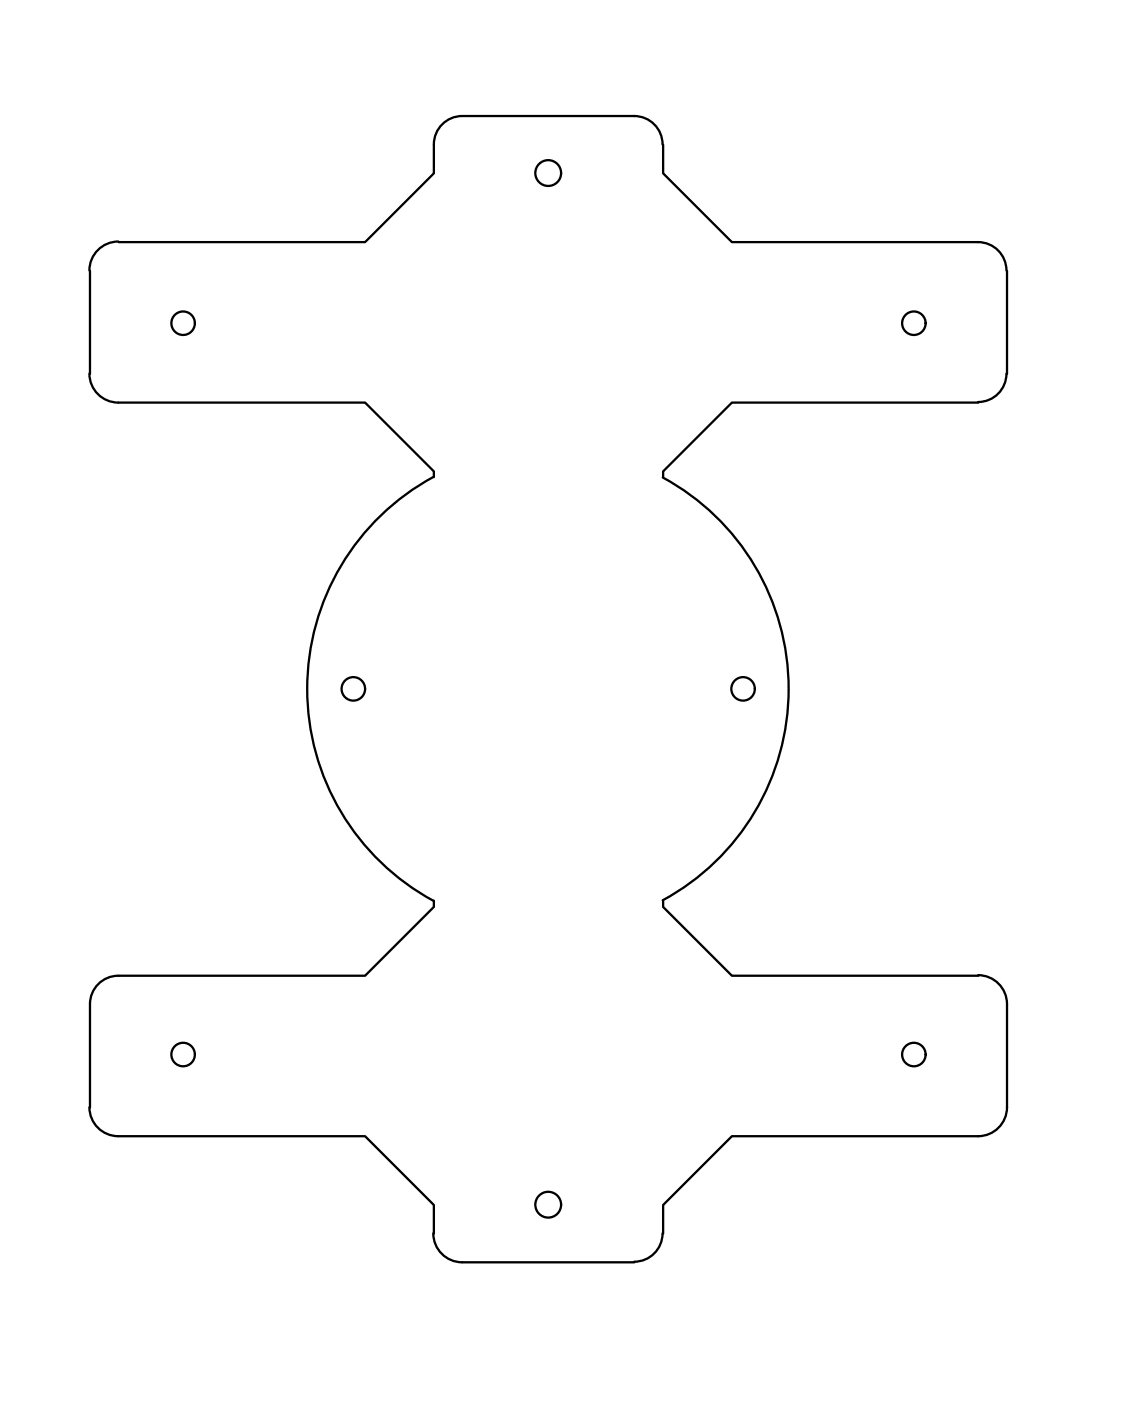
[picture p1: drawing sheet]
<svg xmlns="http://www.w3.org/2000/svg" width="125mm" height="155mm" viewBox="0 0 125 155" stroke-linecap="round" stroke-linejoin="round" font-family="sans-serif">
<!-- layer: 0 -->
<g fill="none" stroke="#000" stroke-width=".25">
<path d="M48.1 16v3.2l-7.7 7.6h-27.3M51.2 12.9a3.1 3.1 0 0 0-3.1 3.1M51.2 12.9h19.1M70.3 12.9a3.1 3.1 0 0 1 3.1 3.1M73.5 16v3.2l7.6 7.6h27.3M10 30v11.4M13.1 26.8a3.2 3.2 0 0 0-3.2 3.2M108.4 26.8a3.1 3.1 0 0 1 3.1 3.2M111.6 30v11.4M9.9 41.4a3.2 3.2 0 0 0 3.2 3.2M13.1 44.6h27.3l7.7 7.6v.7M48 52.8a26.7 26.7 0 0 0 0 47"/>
<path d="M73.4 52.9a26.6 26.6 0 0 1 0 46.8M108.4 44.6h-27.3l-7.6 7.6v.7M111.5 41.4a3.1 3.1 0 0 1-3.1 3.1M48.1 99.8v.7l-7.7 7.6h-27.3M73.5 99.8v.7l7.6 7.6h27.3M10 111.3v11.4M13.1 108.1a3.1 3.1 0 0 0-3.1 3.1M108.4 108a3.2 3.2 0 0 1 3.2 3.2M111.6 111.3v11.4M9.9 122.7a3.2 3.2 0 0 0 3.2 3.2M13.1 125.9h27.3l7.7 7.6v3.2M48 136.6a3.2 3.2 0 0 0 3.2 3.3"/>
<path d="M51.2 139.9h19.1M73.4 136.6a3.1 3.1 0 0 1-3.1 3.2M108.4 125.9h-27.3l-7.6 7.6v3.2M111.6 122.7a3.2 3.2 0 0 1-3.2 3.2"/>
<circle cx="60.7" cy="19.2" r="1.43"/>
<circle cx="20.3" cy="35.8" r="1.3"/>
<circle cx="101.3" cy="35.8" r="1.3"/>
<circle cx="39.1" cy="76.3" r="1.3"/>
<circle cx="82.3" cy="76.3" r="1.3"/>
<circle cx="20.3" cy="116.8" r="1.3"/>
<circle cx="101.3" cy="116.8" r="1.3"/>
<circle cx="60.7" cy="133.5" r="1.43"/>
</g>
</svg>
